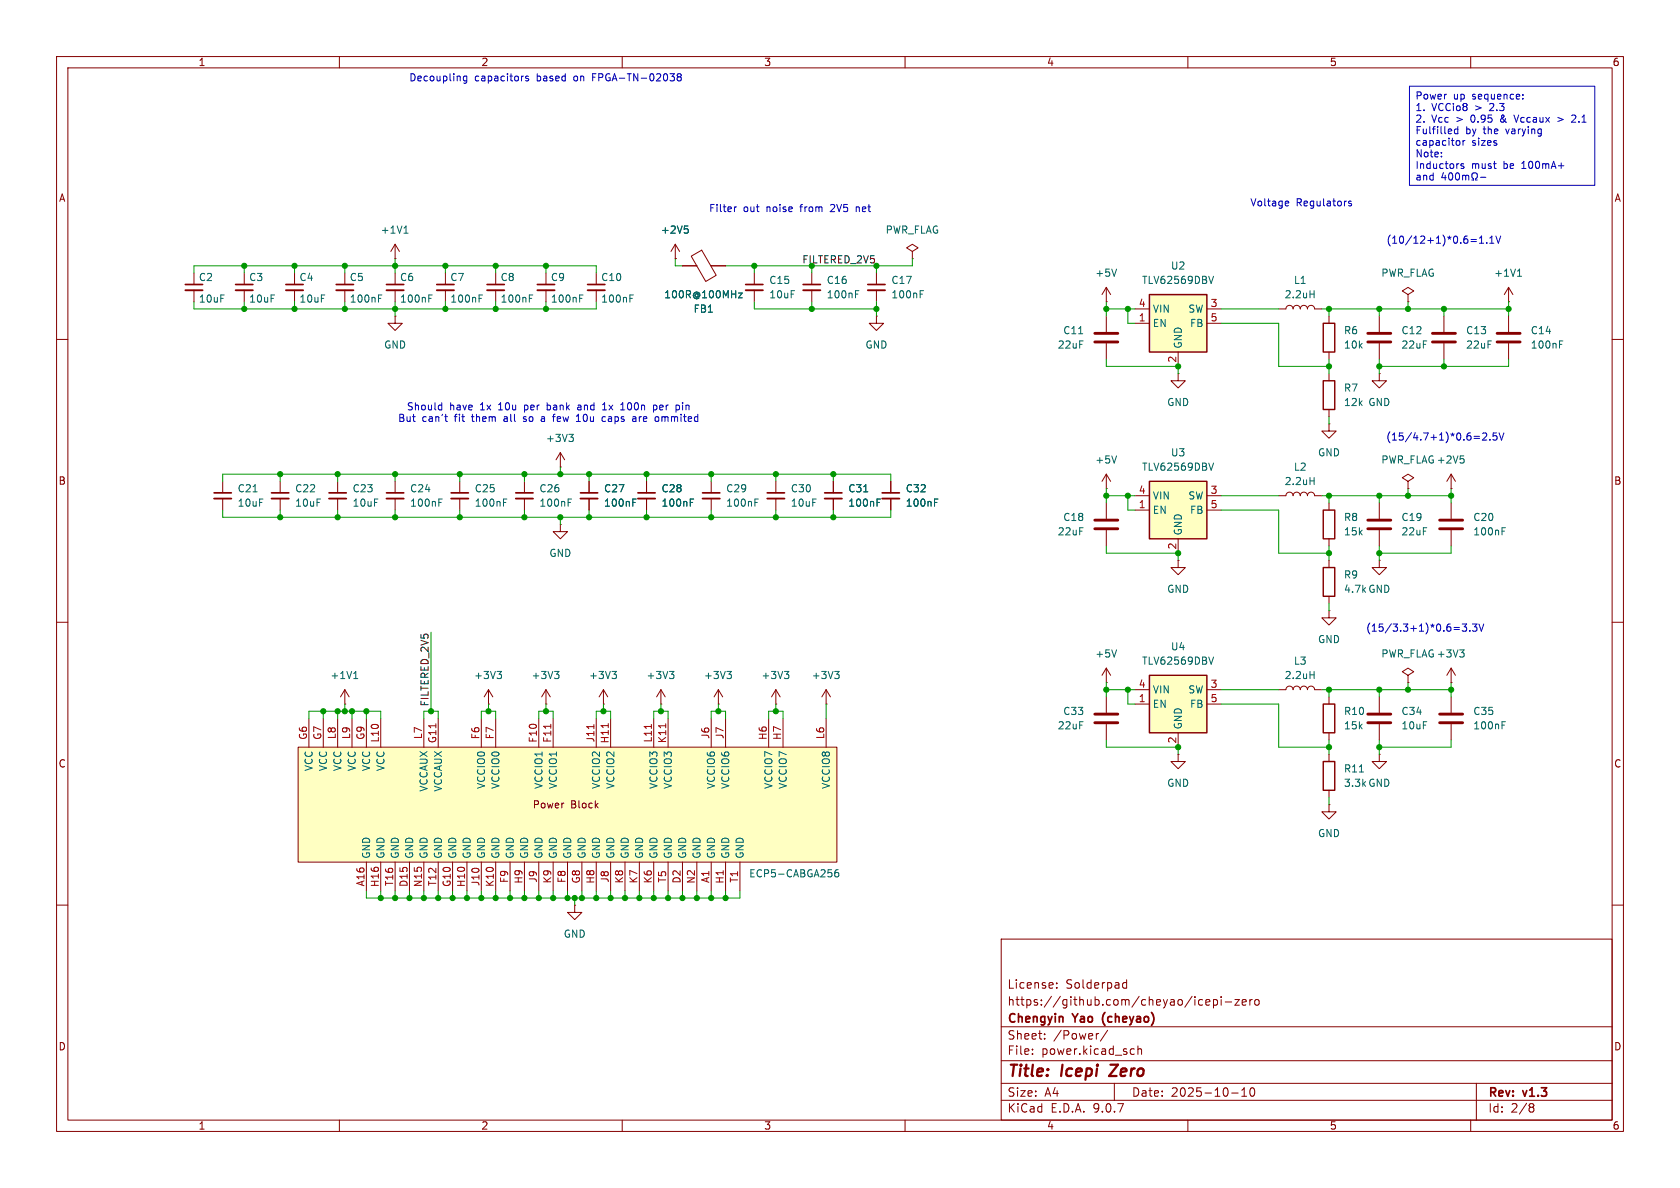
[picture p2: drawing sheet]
<svg xmlns="http://www.w3.org/2000/svg" width="297mm" height="210mm" viewBox="0 0 297 210" stroke-linecap="round" stroke-linejoin="round" font-family="sans-serif">
<defs><g id="words">
<g font-size="2.8" fill="#840000">
<text x="178" y="190.9">Title:</text>
<text x="187.7" y="190.9">Icepi</text>
<text x="197.1" y="190.9">Zero</text>
</g>
<g font-size="2.1" fill="#840000">
<text x="178" y="178">https://github.com/cheyao/icepi-zero</text>
<text x="178" y="175">License:</text>
<text x="188.4" y="175">Solderpad</text>
<text x="178" y="184">Sheet:</text>
<text x="178" y="181.2">Chengyin</text>
<text x="186.2" y="184">/Power/</text>
<text x="189.8" y="181.2">Yao</text>
<text x="195.6" y="181.2">(cheyao)</text>
<text x="178" y="186.7">File:</text>
<text x="184.1" y="186.7">power.kicad_sch</text>
<text x="178" y="196.9">KiCad</text>
<text x="178" y="194.1">Size:</text>
<text x="184.7" y="194.1">A4</text>
<text x="185.7" y="196.9">E.D.A.</text>
<text x="193.3" y="196.9">9.0.7</text>
<text x="200" y="194.1">Date:</text>
<text x="207" y="194.1">2025-10-10</text>
<text x="263" y="194.3">Rev:</text>
<text x="263" y="196.9">Id:</text>
<text x="267.1" y="196.9">2/8</text>
<text x="269.4" y="194.3">v1.3</text>
</g>
<g font-size="1.8" fill="#840000">
<text x="35" y="11.9">1</text>
<text x="85" y="11.9">2</text>
<text x="135" y="11.9">3</text>
<text x="185" y="11.9">4</text>
<text x="235" y="11.9">5</text>
<text x="285" y="11.9">6</text>
<text x="10.3" y="35.9">A</text>
<text x="285.3" y="35.9">A</text>
<text x="10.3" y="85.9">B</text>
<text x="285.3" y="85.9">B</text>
<text x="10.3" y="135.9">C</text>
<text x="285.3" y="135.9">C</text>
<text x="94.1" y="143.1">Power</text>
<text x="100.9" y="143.1">Block</text>
<text x="10.3" y="185.9">D</text>
<text x="285.3" y="185.9">D</text>
<text x="35" y="199.9">1</text>
<text x="85" y="199.9">2</text>
<text x="135" y="199.9">3</text>
<text x="185" y="199.9">4</text>
<text x="235" y="199.9">5</text>
<text x="285" y="199.9">6</text>
</g>
<g font-size="1.8" fill="#0000c2">
<text x="72.3" y="14.6">Decoupling</text>
<text x="83.9" y="14.6">capacitors</text>
<text x="95" y="14.6">based</text>
<text x="101.7" y="14.6">on</text>
<text x="105.2" y="14.6">FPGA-TN-02038</text>
<text x="250.1" y="17.9">Power</text>
<text x="256.9" y="17.9">up</text>
<text x="260.4" y="17.9">sequence:</text>
<text x="250.1" y="20">1.</text>
<text x="250.1" y="22">2.</text>
<text x="253.1" y="20">VCCio8</text>
<text x="253.1" y="22">Vcc</text>
<text x="257.5" y="22">&gt;</text>
<text x="260.3" y="22">0.95</text>
<text x="260.9" y="20">&gt;</text>
<text x="263.6" y="20">2.3</text>
<text x="265.7" y="22">&amp;</text>
<text x="268.4" y="22">Vccaux</text>
<text x="278.9" y="22">2.1</text>
<text x="250.1" y="24.1">Fulfilled</text>
<text x="250.1" y="26.1">capacitor</text>
<text x="250.1" y="28.1">Note:</text>
<text x="259.1" y="24.1">by</text>
<text x="260.2" y="26.1">sizes</text>
<text x="262.4" y="24.1">the</text>
<text x="266.5" y="24.1">varying</text>
<text x="250.1" y="30.2">Inductors</text>
<text x="250.1" y="32.2">and</text>
<text x="260.1" y="30.2">must</text>
<text x="265.9" y="30.2">be</text>
<text x="269.3" y="30.2">100mA+</text>
<text x="125.3" y="37.7">Filter</text>
<text x="131.4" y="37.7">out</text>
<text x="135.6" y="37.7">noise</text>
<text x="141.8" y="37.7">from</text>
<text x="147.3" y="37.7">2V5</text>
<text x="152" y="37.7">net</text>
<text x="221" y="36.7">Voltage</text>
<text x="229.1" y="36.7">Regulators</text>
<text x="245" y="43.3">(10/12+1)*0.6=1.1V</text>
<text x="70.3" y="74.8">But</text>
<text x="71.8" y="72.7">Should</text>
<text x="74.6" y="74.8">can't</text>
<text x="79.5" y="72.7">have</text>
<text x="80.5" y="74.8">fit</text>
<text x="83.7" y="74.8">them</text>
<text x="85" y="72.7">1x</text>
<text x="88.4" y="72.7">10u</text>
<text x="89.5" y="74.8">all</text>
<text x="93.1" y="72.7">per</text>
<text x="93.2" y="74.8">so</text>
<text x="96.5" y="74.8">a</text>
<text x="97.3" y="72.7">bank</text>
<text x="98.9" y="74.8">few</text>
<text x="103" y="72.7">and</text>
<text x="103.2" y="74.8">10u</text>
<text x="107.6" y="72.7">1x</text>
<text x="107.9" y="74.8">caps</text>
<text x="111" y="72.7">100n</text>
<text x="113.5" y="74.8">are</text>
<text x="117" y="72.7">per</text>
<text x="117.7" y="74.8">ommited</text>
<text x="121.2" y="72.7">pin</text>
<text x="245" y="78.1">(15/4.7+1)*0.6=2.5V</text>
<text x="241.4" y="111.9">(15/3.3+1)*0.6=3.3V</text>
</g>
<g font-size="1.8" fill="#006464">
<text x="67.2" y="41.5">+1V1</text>
<text x="116.7" y="41.5">+2V5</text>
<text x="156.5" y="41.5">PWR_FLAG</text>
<text x="206.9" y="47.9">U2</text>
<text x="35.1" y="49.9">C2</text>
<text x="35.1" y="53.7">10uF</text>
<text x="44" y="49.9">C3</text>
<text x="44" y="53.7">10uF</text>
<text x="52.8" y="49.9">C4</text>
<text x="52.8" y="53.7">10uF</text>
<text x="61.7" y="49.9">C5</text>
<text x="61.7" y="53.7">100nF</text>
<text x="70.6" y="49.9">C6</text>
<text x="70.6" y="53.7">100nF</text>
<text x="79.5" y="49.9">C7</text>
<text x="79.5" y="53.7">100nF</text>
<text x="88.4" y="49.9">C8</text>
<text x="88.4" y="53.7">100nF</text>
<text x="97.3" y="49.9">C9</text>
<text x="97.3" y="53.7">100nF</text>
<text x="106.2" y="53.7">100nF</text>
<text x="106.2" y="49.9">C10</text>
<text x="117.3" y="52.9">100R@100MHz</text>
<text x="135.9" y="50.4">C15</text>
<text x="135.9" y="52.9">10uF</text>
<text x="146.1" y="52.9">100nF</text>
<text x="146.1" y="50.4">C16</text>
<text x="157.5" y="52.9">100nF</text>
<text x="157.5" y="50.4">C17</text>
<text x="193.5" y="49.1">+5V</text>
<text x="201.8" y="50.4">TLV62569DBV</text>
<text x="227" y="52.9">2.2uH</text>
<text x="228.6" y="50.4">L1</text>
<text x="244.1" y="49.1">PWR_FLAG</text>
<text x="264.1" y="49.1">+1V1</text>
<text x="122.5" y="55.5">FB1</text>
<text x="187.9" y="59.3">C11</text>
<text x="203.7" y="55.5">VIN</text>
<text x="203.7" y="58">EN</text>
<text x="210" y="55.5">SW</text>
<text x="210.3" y="58">FB</text>
<text x="237.5" y="59.3">R6</text>
<text x="247.7" y="59.3">C12</text>
<text x="259.1" y="59.3">C13</text>
<text x="270.5" y="59.3">C14</text>
<text x="67.8" y="61.8">GND</text>
<text x="152.9" y="61.8">GND</text>
<text x="186.9" y="61.8">22uF</text>
<text x="209.1" y="61.7" transform="rotate(-90 209.1 61.7)">GND</text>
<text x="237.5" y="61.8">10k</text>
<text x="247.7" y="61.8">22uF</text>
<text x="259.1" y="61.8">22uF</text>
<text x="270.5" y="61.8">100nF</text>
<text x="206.2" y="72">GND</text>
<text x="237.5" y="69.4">R7</text>
<text x="237.5" y="72">12k</text>
<text x="241.8" y="72">GND</text>
<text x="96.4" y="78.3">+3V3</text>
<text x="193.5" y="82.1">+5V</text>
<text x="201.8" y="83.4">TLV62569DBV</text>
<text x="206.9" y="80.9">U3</text>
<text x="228.6" y="83.4">L2</text>
<text x="232.9" y="80.9">GND</text>
<text x="244.1" y="82.1">PWR_FLAG+2V5</text>
<text x="41.9" y="87.2">C21</text>
<text x="41.9" y="89.8">10uF</text>
<text x="52.1" y="87.2">C22</text>
<text x="52.1" y="89.8">10uF</text>
<text x="62.2" y="87.2">C23</text>
<text x="62.2" y="89.8">10uF</text>
<text x="72.4" y="89.8">100nF</text>
<text x="72.4" y="87.2">C24</text>
<text x="83.8" y="89.8">100nF</text>
<text x="83.8" y="87.2">C25</text>
<text x="95.3" y="89.8">100nF</text>
<text x="95.3" y="87.2">C26</text>
<text x="106.7" y="89.8">100nF</text>
<text x="106.7" y="87.2">C27</text>
<text x="116.8" y="89.8">100nF</text>
<text x="116.8" y="87.2">C28</text>
<text x="128.3" y="89.8">100nF</text>
<text x="128.3" y="87.2">C29</text>
<text x="139.7" y="87.2">C30</text>
<text x="139.7" y="89.8">10uF</text>
<text x="149.9" y="89.8">100nF</text>
<text x="149.9" y="87.2">C31</text>
<text x="160" y="89.8">100nF</text>
<text x="160" y="87.2">C32</text>
<text x="203.7" y="88.5">VIN</text>
<text x="210" y="88.5">SW</text>
<text x="227" y="86">2.2uH</text>
<text x="186.9" y="94.8">22uF</text>
<text x="187.9" y="92.3">C18</text>
<text x="203.7" y="91">EN</text>
<text x="209.1" y="94.7" transform="rotate(-90 209.1 94.7)">GND</text>
<text x="210.3" y="91">FB</text>
<text x="237.5" y="92.3">R8</text>
<text x="237.5" y="94.8">15k</text>
<text x="247.7" y="92.3">C19</text>
<text x="247.7" y="94.8">22uF</text>
<text x="260.4" y="94.8">100nF</text>
<text x="260.4" y="92.3">C20</text>
<text x="97" y="98.7">GND</text>
<text x="206.2" y="105">GND</text>
<text x="237.5" y="102.5">R9</text>
<text x="237.5" y="105">4.7k GND</text>
<text x="232.9" y="113.9">GND</text>
<text x="193.5" y="116.4">+5V</text>
<text x="201.8" y="117.7">TLV62569DBV</text>
<text x="206.9" y="115.2">U4</text>
<text x="228.6" y="117.7">L3</text>
<text x="244.1" y="116.4">PWR_FLAG+3V3</text>
<text x="58.3" y="120.2">+1V1</text>
<text x="83.7" y="120.2">+3V3</text>
<text x="93.9" y="120.2">+3V3</text>
<text x="104" y="120.2">+3V3</text>
<text x="114.2" y="120.2">+3V3</text>
<text x="124.4" y="120.2">+3V3</text>
<text x="134.5" y="120.2">+3V3</text>
<text x="143.4" y="120.2">+3V3</text>
<text x="203.7" y="122.8">VIN</text>
<text x="203.7" y="125.3">EN</text>
<text x="210" y="122.8">SW</text>
<text x="210.3" y="125.3">FB</text>
<text x="227" y="120.2">2.2uH</text>
<text x="186.9" y="129.1">22uF</text>
<text x="187.9" y="126.6">C33</text>
<text x="209.1" y="129" transform="rotate(-90 209.1 129)">GND</text>
<text x="237.5" y="129.1">15k</text>
<text x="237.5" y="126.6">R10</text>
<text x="247.7" y="126.6">C34</text>
<text x="247.7" y="129.1">10uF</text>
<text x="260.4" y="129.1">100nF</text>
<text x="260.4" y="126.6">C35</text>
<text x="55.5" y="136.4" transform="rotate(-90 55.5 136.4)">VCC</text>
<text x="58" y="136.4" transform="rotate(-90 58 136.4)">VCC</text>
<text x="60.6" y="136.4" transform="rotate(-90 60.6 136.4)">VCC</text>
<text x="63.1" y="136.4" transform="rotate(-90 63.1 136.4)">VCC</text>
<text x="65.6" y="136.4" transform="rotate(-90 65.6 136.4)">VCC</text>
<text x="68.2" y="136.4" transform="rotate(-90 68.2 136.4)">VCC</text>
<text x="237.5" y="136.8">R11</text>
<text x="75.8" y="140" transform="rotate(-90 75.8 140)">VCCAUX</text>
<text x="78.3" y="140" transform="rotate(-90 78.3 140)">VCCAUX</text>
<text x="86" y="139.6" transform="rotate(-90 86 139.6)">VCCIO0</text>
<text x="88.5" y="139.6" transform="rotate(-90 88.5 139.6)">VCCIO0</text>
<text x="96.1" y="139.6" transform="rotate(-90 96.1 139.6)">VCCIO1</text>
<text x="98.7" y="139.6" transform="rotate(-90 98.7 139.6)">VCCIO1</text>
<text x="106.3" y="139.6" transform="rotate(-90 106.3 139.6)">VCCIO2</text>
<text x="108.8" y="139.6" transform="rotate(-90 108.8 139.6)">VCCIO2</text>
<text x="116.4" y="139.6" transform="rotate(-90 116.4 139.6)">VCCIO3</text>
<text x="119" y="139.6" transform="rotate(-90 119 139.6)">VCCIO3</text>
<text x="126.6" y="139.6" transform="rotate(-90 126.6 139.6)">VCCIO6</text>
<text x="129.1" y="139.6" transform="rotate(-90 129.1 139.6)">VCCIO6</text>
<text x="136.8" y="139.6" transform="rotate(-90 136.8 139.6)">VCCIO7</text>
<text x="139.3" y="139.6" transform="rotate(-90 139.3 139.6)">VCCIO7</text>
<text x="146.9" y="139.6" transform="rotate(-90 146.9 139.6)">VCCIO8</text>
<text x="206.2" y="139.3">GND</text>
<text x="237.5" y="139.3">3.3k GND</text>
<text x="232.9" y="148.2">GND</text>
<text x="65.6" y="151.9" transform="rotate(-90 65.6 151.9)">GND</text>
<text x="68.2" y="151.9" transform="rotate(-90 68.2 151.9)">GND</text>
<text x="70.7" y="151.9" transform="rotate(-90 70.7 151.9)">GND</text>
<text x="73.3" y="151.9" transform="rotate(-90 73.3 151.9)">GND</text>
<text x="75.8" y="151.9" transform="rotate(-90 75.8 151.9)">GND</text>
<text x="78.3" y="151.9" transform="rotate(-90 78.3 151.9)">GND</text>
<text x="80.9" y="151.9" transform="rotate(-90 80.9 151.9)">GND</text>
<text x="83.4" y="151.9" transform="rotate(-90 83.4 151.9)">GND</text>
<text x="86" y="151.9" transform="rotate(-90 86 151.9)">GND</text>
<text x="88.5" y="151.9" transform="rotate(-90 88.5 151.9)">GND</text>
<text x="91" y="151.9" transform="rotate(-90 91 151.9)">GND</text>
<text x="93.6" y="151.9" transform="rotate(-90 93.6 151.9)">GND</text>
<text x="96.1" y="151.9" transform="rotate(-90 96.1 151.9)">GND</text>
<text x="98.7" y="151.9" transform="rotate(-90 98.7 151.9)">GND</text>
<text x="101.2" y="151.9" transform="rotate(-90 101.2 151.9)">GND</text>
<text x="103.7" y="151.9" transform="rotate(-90 103.7 151.9)">GND</text>
<text x="106.3" y="151.9" transform="rotate(-90 106.3 151.9)">GND</text>
<text x="108.8" y="151.9" transform="rotate(-90 108.8 151.9)">GND</text>
<text x="111.4" y="151.9" transform="rotate(-90 111.4 151.9)">GND</text>
<text x="113.9" y="151.9" transform="rotate(-90 113.9 151.9)">GND</text>
<text x="116.4" y="151.9" transform="rotate(-90 116.4 151.9)">GND</text>
<text x="119" y="151.9" transform="rotate(-90 119 151.9)">GND</text>
<text x="121.5" y="151.9" transform="rotate(-90 121.5 151.9)">GND</text>
<text x="124.1" y="151.9" transform="rotate(-90 124.1 151.9)">GND</text>
<text x="126.6" y="151.9" transform="rotate(-90 126.6 151.9)">GND</text>
<text x="129.1" y="151.9" transform="rotate(-90 129.1 151.9)">GND</text>
<text x="131.7" y="151.9" transform="rotate(-90 131.7 151.9)">GND</text>
<text x="132.3" y="155.3">ECP5-CABGA256</text>
<text x="99.6" y="166">GND</text>
</g>
<text font-size="1.8" fill="#009600" x="141.7" y="46.6">FILTERED_2V5</text>
<g font-size="1.8" fill="#a90000">
<text x="201.2" y="54.4">4</text>
<text x="201.2" y="56.9">1</text>
<text x="213.9" y="54.4">3</text>
<text x="213.9" y="56.9">5</text>
<text x="208" y="64.2" transform="rotate(-90 208 64.2)">2</text>
<text x="201.2" y="87.4">4</text>
<text x="201.2" y="89.9">1</text>
<text x="213.9" y="87.4">3</text>
<text x="213.9" y="89.9">5</text>
<text x="208" y="97.2" transform="rotate(-90 208 97.2)">2</text>
<text x="201.2" y="121.7">4</text>
<text x="201.2" y="124.2">1</text>
<text x="213.9" y="121.7">3</text>
<text x="213.9" y="124.2">5</text>
<text x="54.4" y="130.9" transform="rotate(-90 54.4 130.9)">G6</text>
<text x="56.9" y="130.9" transform="rotate(-90 56.9 130.9)">G7</text>
<text x="59.4" y="130.8" transform="rotate(-90 59.4 130.8)">L8</text>
<text x="62" y="130.8" transform="rotate(-90 62 130.8)">L9</text>
<text x="64.5" y="130.9" transform="rotate(-90 64.5 130.9)">G9</text>
<text x="67.1" y="131.4" transform="rotate(-90 67.1 131.4)">L10</text>
<text x="74.7" y="130.8" transform="rotate(-90 74.7 130.8)">L7</text>
<text x="77.2" y="131.5" transform="rotate(-90 77.2 131.5)">G11</text>
<text x="84.8" y="130.8" transform="rotate(-90 84.8 130.8)">F6</text>
<text x="87.4" y="130.8" transform="rotate(-90 87.4 130.8)">F7</text>
<text x="95" y="131.4" transform="rotate(-90 95 131.4)">F10</text>
<text x="97.5" y="131.4" transform="rotate(-90 97.5 131.4)">F11</text>
<text x="105.2" y="131.3" transform="rotate(-90 105.2 131.3)">J11</text>
<text x="107.7" y="131.5" transform="rotate(-90 107.7 131.5)">H11</text>
<text x="115.3" y="131.4" transform="rotate(-90 115.3 131.4)">L11</text>
<text x="117.9" y="131.5" transform="rotate(-90 117.9 131.5)">K11</text>
<text x="125.5" y="130.7" transform="rotate(-90 125.5 130.7)">J6</text>
<text x="128" y="130.7" transform="rotate(-90 128 130.7)">J7</text>
<text x="135.6" y="130.9" transform="rotate(-90 135.6 130.9)">H6</text>
<text x="138.2" y="130.9" transform="rotate(-90 138.2 130.9)">H7</text>
<text x="145.8" y="130.8" transform="rotate(-90 145.8 130.8)">L6</text>
<text x="208" y="131.5" transform="rotate(-90 208 131.5)">2</text>
<text x="64.5" y="156.8" transform="rotate(-90 64.5 156.8)">A16</text>
<text x="67.1" y="156.9" transform="rotate(-90 67.1 156.9)">H16</text>
<text x="69.6" y="156.7" transform="rotate(-90 69.6 156.7)">T16</text>
<text x="72.1" y="156.9" transform="rotate(-90 72.1 156.9)">D15</text>
<text x="74.7" y="156.9" transform="rotate(-90 74.7 156.9)">N15</text>
<text x="77.2" y="156.7" transform="rotate(-90 77.2 156.7)">T12</text>
<text x="79.8" y="156.9" transform="rotate(-90 79.8 156.9)">G10</text>
<text x="82.3" y="156.9" transform="rotate(-90 82.3 156.9)">H10</text>
<text x="84.8" y="156.7" transform="rotate(-90 84.8 156.7)">J10</text>
<text x="87.4" y="156.9" transform="rotate(-90 87.4 156.9)">K10</text>
<text x="89.9" y="156.2" transform="rotate(-90 89.9 156.2)">F9</text>
<text x="92.5" y="156.3" transform="rotate(-90 92.5 156.3)">H9</text>
<text x="95" y="156.1" transform="rotate(-90 95 156.1)">J9</text>
<text x="97.5" y="156.3" transform="rotate(-90 97.5 156.3)">K9</text>
<text x="100.1" y="156.2" transform="rotate(-90 100.1 156.2)">F8</text>
<text x="102.6" y="156.3" transform="rotate(-90 102.6 156.3)">G8</text>
<text x="105.2" y="156.3" transform="rotate(-90 105.2 156.3)">H8</text>
<text x="107.7" y="156.1" transform="rotate(-90 107.7 156.1)">J8</text>
<text x="110.2" y="156.3" transform="rotate(-90 110.2 156.3)">K8</text>
<text x="112.8" y="156.3" transform="rotate(-90 112.8 156.3)">K7</text>
<text x="115.3" y="156.3" transform="rotate(-90 115.3 156.3)">K6</text>
<text x="117.9" y="156.1" transform="rotate(-90 117.9 156.1)">T5</text>
<text x="120.4" y="156.3" transform="rotate(-90 120.4 156.3)">D2</text>
<text x="122.9" y="156.3" transform="rotate(-90 122.9 156.3)">N2</text>
<text x="125.5" y="156.2" transform="rotate(-90 125.5 156.2)">A1</text>
<text x="128" y="156.3" transform="rotate(-90 128 156.3)">H1</text>
<text x="130.6" y="156.1" transform="rotate(-90 130.6 156.1)">T1</text>
</g>
<text font-size="1.8" fill="#0f0f0f" x="75.9" y="125" transform="rotate(-90 75.9 125)">FILTERED_2V5</text>
</g></defs>
<g fill="none" stroke="#840000" stroke-width=".18">
<path d="M10 10h277v190h-277zM12 12h273v186h-273zM60 10v2M110 10v2M160 10v2M210 10v2M260 10v2M69.8 55.9v1.3h1.3l-1.3 1.2-1.2-1.2h1.2M69.8 55.9h.1M69.8 45.7h.1M69.8 43.2v2.5M69.8 48.3v2"/>
<path d="M69.8 51.3v2M69.8 43.2l-.7 1.3M69.8 43.2l.8 1.3M78.7 48.3v2M78.7 51.3v2M87.6 48.3v2M87.6 51.3v2M96.5 48.3v2M96.5 51.3v2M105.4 48.3v2M105.4 51.3v2M119.4 45.7h.1"/>
<path d="M119.4 43.2l-.8 1.3M119.4 43.2l.7 1.3M119.4 43.2v2.5M120.6 47h2.6M122.2 45.3l1.9-1.1 2.5 4.5-1.8 1.1zM125.7 47h2.6M133.3 48.3v2M133.3 51.3v2M143.5 48.3v2M143.5 51.3v2M154.9 55.9v1.3h1.3l-1.3 1.2-1.2-1.2h1.2M154.9 55.9h.1"/>
<path d="M154.9 48.3v2M154.9 51.3v2M161.3 44.5l1-.7-1-.6-1 .6 1 .7v1.2M161.3 45.7h.1M195.6 53.3h.1M195.6 50.8v2.5M195.6 55.9v2.8M195.6 50.8l-.8 1.3M195.6 50.8l.7 1.3M10 60h2M195.6 60.7v2.8M208.3 66v1.3h1.2l-1.2 1.3-1.3-1.3h1.3"/>
<path d="M208.3 66h.1M285 60h2M99.1 82.6h.1M99.1 80l-.8 1.3M99.1 80l.7 1.3M99.1 80v2.6M104.1 85.1v2M104.1 88.1v2.1M125.7 85.1v2M125.7 88.1v2.1M137.2 85.1v2M137.2 88.1v2.1"/>
<path d="M157.5 85.1v2M157.5 88.1v2.1M234.9 99.1v1.2M243.8 99.1v1.2h1.3l-1.3 1.3-1.2-1.3h1.2M243.8 99.1h.1M243.8 88.9v2.8M243.8 93.7v2.8M256.5 88.9v2.8M256.5 93.7v2.8M10 110h2M234.9 108v1.2h1.3l-1.3 1.3-1.2-1.3h1.2M234.9 108h.1"/>
<path d="M234.9 105.4v1.3M248.9 119.4l1-.7-1-.6-1 .6 1 .7v1.3M256.5 118.1l-.7 1.3M256.5 118.1l.8 1.3M256.5 118.1v2.6M285 110h2M127 124.5h.1M127 121.9l-.8 1.3M127 121.9l.8 1.3M127 121.9v2.6M137.2 124.5h.1M137.2 121.9v2.6"/>
<path d="M137.2 121.9l-.8 1.3M137.2 121.9l.7 1.3M243.8 133.4v1.2h1.3l-1.3 1.3-1.2-1.3h1.2M243.8 133.4h.1M243.8 123.2v2.8M243.8 128v2.8M248.9 120.7h.1M256.5 120.7h.1M256.5 123.2v2.8M256.5 128v2.8M234.9 142.2v1.3h1.3l-1.3 1.3-1.2-1.3h1.2M234.9 142.2h.1"/>
<path d="M10 160h2M101.6 160v1.3h1.3l-1.3 1.3-1.3-1.3h1.3M101.6 160h.1M177 166h108v32h-108zM186.8 174.6v.1M186.8 173.8v.1M198.5 174.4l.2 .3 .5-.1M199.2 173.2v1.5M199.2 173.8l-.5-.1-.2 .3M212 177.6h.6M212 176.8h.6M213.2 177.2l.7-.1-.1-.3-.4-.1-.2 .2v.7h.6"/>
<path d="M214.5 176.8l.5-.1 .2 .3v.4l-.1 .2h-.6M214.5 176.7v1.5M215.9 176.2v.1M215.9 176.7v1M216.6 177.1h1.1M218.3 176.7h.8l-.8 1h.8M219.6 177.2l.7-.1-.1-.3-.4-.1-.2 .2 .1 .7h.5M221 176.7v1M221.4 176.7l-.3 .1-.1 .2M222 176.8l.3-.1 .3 .3v.4l-.3 .3-.3-.1-.2-.2v-.4zM285 160h2M60 198v2"/>
<path d="M110 198v2M160 198v2M177 194.5h108M177 191.5h108M177 187.5h108M177 181.5h108M182.5 186.3v.1M182.5 185.5v.1M184.7 183.6v.1M184.7 182.8v.1M194.2 182.7l-.2 .1M195.8 182.1l-1.3 2"/>
<path d="M197 191.5v3M200.1 185.4l.4 .1M200.5 186.3l-.4 .1M201.2 185.5l.2-.1 .3 .1 .1 .9M201.2 184.9v1.5M210 198v2M217.7 193.2h1.2M219.5 193.8h.9M219.5 192.7l.5-.4v1.5M221.1 192.4l.2-.1a.81 .81 0 0 1 .6 .6 .81 .81 0 0 1-.3 .8l-.1 .1a.81 .81 0 0 1-.4-1.4zM260 198v2M261 191.5v6.5"/>
<path d="M270.6 195.1l.4 .1 .2 .2-.3 .3M270.6 195.7h.3M270.9 195.7l.2 .2 .1 .4-.2 .2-.4 .1"/>
</g>
<path d="M197.6 188.2l-1.5 2h1.3" fill="none" stroke="#840000" stroke-width=".4"/>
<path d="M68.3 50.3h3.1M77.2 50.3h3.1M86.1 50.3h3.1M95 50.3h3M103.9 50.3h3M131.8 50.3h3.1M142 50.3h3M153.4 50.3h3.1M102.6 87.1h3.1M124.2 87.1h3.1M135.6 87.1h3.1M156 87.1h3" fill="none" stroke="#840000" stroke-width=".3"/>
<path d="M68.3 51.3h3.1M77.2 51.3h3.1M86.1 51.3h3.1M95 51.3h3M103.9 51.3h3M131.8 51.3h3.1M142 51.3h3M153.4 51.3h3.1M102.6 88.1h3.1M124.2 88.1h3.1M135.6 88.1h3.1M156 88.1h3" fill="none" stroke="#840000" stroke-width=".33"/>
<g fill="none" stroke="#006464" stroke-width=".18">
<path d="M121 39.9h.6M71.4 41.2h.7M71.5 40.3l.3-.4v1.3M75.8 52.7h.4M75.8 52.1h.6M84.7 52.7h.4M84.7 52.1h.6M93.6 52.7h.4M93.6 52.1h.6M102.5 52.7h.4M102.5 52.1h.6M111.4 52.7h.4"/>
<path d="M111.4 52.1h.6M121.4 40.4l.3 .3v.3l-.3 .2M130.5 51.8h.7l-.7 .8h.7M151.2 52h.5M151.2 51.4h.6M162.7 52h.4M162.7 51.4h.6M190.7 59h.7M197.4 47.6l-.4 1.2M100.6 76.8h.8l-.5 .5M101.1 77.3l.3 .2v.3l-.3 .2M111.9 88.8h.4"/>
<path d="M111.9 88.2h.6M133.5 88.8h.4M133.5 88.2h.6M165.2 88.8h.4M165.2 88.2h.6M265.5 93.9h.5M265.5 93.3h.6M128.5 118.7h.8l-.4 .5M129.1 119.2l.2 .2v.3l-.2 .3M138.7 118.7h.8l-.5 .5M139.2 119.2l.3 .2v.3l-.3 .3M258.1 114.9h.7l-.4 .5"/>
<path d="M258.6 115.4l.2 .2v.3l-.2 .2M265.5 128.2h.5M265.5 127.6h.6"/>
</g>
<path d="M193.5 58.9h4.1M193.5 60.5h4.1M241.8 91.9h4.1M241.8 93.5h4.1M254.5 91.9h4.1M254.5 93.5h4.1M241.8 126.2h4.1M241.8 127.8h4.1M254.5 126.2h4.1M254.5 127.8h4.1" fill="none" stroke="#840000" stroke-width=".51"/>
<path d="M233.9 100.3h2.1v5.1h-2.1z" fill="none" stroke="#840000" stroke-width=".25"/>
<path d="M52.7 132.1h95.3v20.3h-95.3z" fill="#ffffc2"/>
<g fill="none" stroke="#840000" stroke-width=".18">
<path d="M226.1 54.6h1.2a.64 .64 0 0 1 .7-.6 .64 .64 0 0 1 .6 .6 .64 .64 0 0 1 .6-.6 .64 .64 0 0 1 .7 .6 .64 .64 0 0 1 .6-.6 .64 .64 0 0 1 .6 .6 .64 .64 0 0 1 .7-.6 .64 .64 0 0 1 .6 .6h1.3M255.3 55.9v2.8M234.9 74.9v1.3h1.3l-1.3 1.3-1.2-1.3h1.2M234.9 74.9h.1M234.9 66v1.3M234.9 72.4v1.3M243.8 66v1.3h1.3l-1.3 1.3-1.2-1.3h1.2M243.8 66h.1M255.3 60.7v2.8M92.7 85.1v2M92.7 88.1v2.1M99.1 92.7v1.3h1.2l-1.2 1.3-1.3-1.3h1.3"/>
<path d="M99.1 92.7h.1M114.3 85.1v2M114.3 88.1v2.1M52.7 132.1h95.3v20.3h-95.3zM54.6 127v5.1M57.1 127v5.1M59.7 127v5.1M61 124.5h.1M61 121.9l-.8 1.3M61 121.9l.7 1.3M61 121.9v2.6M62.2 127v5.1"/>
<path d="M64.8 127v5.1M67.3 127v5.1M74.9 127v5.1M77.5 127v5.1M85.1 127v5.1M87.6 127v5.1M95.2 127v5.1M96.5 124.5h.1M96.5 121.9l-.7 1.3M96.5 121.9l.8 1.3M96.5 121.9v2.6M97.8 127v5.1"/>
<path d="M105.4 127v5.1M106.7 124.5h.1M106.7 121.9l-.8 1.3M106.7 121.9l.7 1.3M106.7 121.9v2.6M107.9 127v5.1M115.6 127v5.1M116.8 124.5h.1M116.8 121.9l-.7 1.3M116.8 121.9l.8 1.3M116.8 121.9v2.6M118.1 127v5.1"/>
<path d="M125.7 127v5.1M128.3 127v5.1M135.9 127v5.1M138.4 127v5.1M146 127v5.1M64.8 152.4v5.1M67.3 152.4v5.1M69.8 152.4v5.1M72.4 152.4v5.1M74.9 152.4v5.1M77.5 152.4v5.1M80 152.4v5.1"/>
<path d="M82.5 152.4v5.1M85.1 152.4v5.1M87.6 152.4v5.1M90.2 152.4v5.1M92.7 152.4v5.1M95.2 152.4v5.1M97.8 152.4v5.1M100.3 152.4v5.1M102.9 152.4v5.1M105.4 152.4v5.1M107.9 152.4v5.1M110.5 152.4v5.1"/>
<path d="M113 152.4v5.1M115.6 152.4v5.1M118.1 152.4v5.1M120.6 152.4v5.1M123.2 152.4v5.1M125.7 152.4v5.1M128.3 152.4v5.1M130.8 152.4v5.1"/>
</g>
<path d="M97.4 128v.8M105 128.1v.7M107.5 127.9v.7M115.2 128.1v.7M117.7 127.9v.8" fill="none" stroke="#a90000" stroke-width=".18"/>
<g fill="none" stroke="#006464" stroke-width=".18">
<path d="M231.6 52h.7M232.3 51.4v1.2M100.4 88.8h.5M100.4 88.2h.6M122 88.8h.5M122 88.2h.6M62.5 120h.8M62.7 119l.2-.3v1.3M98 118.7h.8l-.4 .5M98.6 119.2l.2 .2v.3l-.2 .3M108.2 118.7h.8l-.4 .5M108.7 119.2l.3 .2v.3l-.3 .3"/>
<path d="M118.4 118.7h.7l-.4 .5M118.9 119.2l.2 .2v.3l-.2 .3M148.2 153.7l-.4 .1a.86 .86 0 0 0 0 1.2l.4-.1 .1-.4-.3-.3h-.2l-.2 .3"/>
</g>
<path d="M91.2 87.1h3M112.8 87.1h3" fill="none" stroke="#840000" stroke-width=".3"/>
<path d="M91.2 88.1h3M112.8 88.1h3" fill="none" stroke="#840000" stroke-width=".33"/>
<path d="M233.9 67.3h2.1v5.1h-2.1z" fill="none" stroke="#840000" stroke-width=".25"/>
<path d="M253.2 58.9h4.1M253.2 60.5h4.1" fill="none" stroke="#840000" stroke-width=".51"/>
<path d="M203.2 52.1h10.2v10.1h-10.2z" fill="#ffffc2"/>
<path d="M203.2 52.1h10.2v10.1h-10.2zM233.9 57.2h2.1v5h-2.1z" fill="none" stroke="#840000" stroke-width=".25"/>
<g fill="none" stroke="#840000" stroke-width=".18">
<path d="M200.7 54.6h2.5M200.7 57.2h2.5M213.4 54.6h2.5M213.4 57.2h2.5M234.9 55.9v1.3M243.8 55.9v2.8M248.9 52.1l1-.7-1-.6-1 .6 1 .7v1.2M248.9 53.3h.1M208.3 62.2v2.6M234.9 62.2v1.3M243.8 60.7v2.8M195.6 88.9v2.8"/>
<path d="M195.6 93.7v2.8M195.6 118.1v2.6M195.6 118.1l-.8 1.3M195.6 118.1l.7 1.3M195.6 120.7h.1"/>
</g>
<path d="M214.5 48.8l-.4 1.3M197.4 114.9l-.4 1.2" fill="none" stroke="#006464" stroke-width=".18"/>
<path d="M241.8 58.9h4.1M241.8 60.5h4.1M193.5 91.9h4.1M193.5 93.5h4.1" fill="none" stroke="#840000" stroke-width=".51"/>
<path d="M203.2 119.4h10.2v10.1h-10.2z" fill="#ffffc2"/>
<path d="M203.2 119.4h10.2v10.1h-10.2z" fill="none" stroke="#840000" stroke-width=".25"/>
<path d="M208.3 99.1v1.2h1.2l-1.2 1.3-1.3-1.3h1.3M208.3 99.1h.1M195.6 123.2v2.8M195.6 128v2.8M200.7 121.9h2.5M200.7 124.5h2.5M208.3 129.5v2.6M213.4 121.9h2.5M213.4 124.5h2.5" fill="none" stroke="#840000" stroke-width=".18"/>
<path d="M214.5 116.1l-.4 1.3" fill="none" stroke="#006464" stroke-width=".18"/>
<path d="M193.5 126.2h4.1M193.5 127.8h4.1" fill="none" stroke="#840000" stroke-width=".51"/>
<path d="M203.2 85.1h10.2v10.2h-10.2z" fill="#ffffc2"/>
<path d="M203.2 85.1h10.2v10.2h-10.2zM233.9 90.2h2.1v5.1h-2.1zM233.9 134.6h2.1v5.1h-2.1zM233.9 124.5h2.1v5h-2.1z" fill="none" stroke="#840000" stroke-width=".25"/>
<g fill="none" stroke="#840000" stroke-width=".18">
<path d="M34.3 48.3v2M34.3 51.3v2M43.2 48.3v2M43.2 51.3v2M52.1 48.3v2M52.1 51.3v2M61 48.3v2M61 51.3v2M119.4 45.7h.1M120.6 47h2.6M125.7 47h2.6M266.7 53.3h.1"/>
<path d="M266.7 50.8v2.5M266.7 55.9v2.8M266.7 50.8l-.8 1.3M266.7 50.8l.8 1.3M266.7 60.7v2.8M39.4 85.1v2M39.4 88.1v2.1M49.5 85.1v2M49.5 88.1v2.1M59.7 85.1v2M59.7 88.1v2.1M69.8 85.1v2"/>
<path d="M69.8 88.1v2.1M81.3 85.1v2M81.3 88.1v2.1M104.1 85.1v2M104.1 88.1v2.1M114.3 85.1v2M114.3 88.1v2.1M147.3 85.1v2M147.3 88.1v2.1M157.5 85.1v2M157.5 88.1v2.1M195.6 86.4h.1"/>
<path d="M195.6 83.8l-.8 1.3M195.6 83.8l.7 1.3M195.6 83.8v2.6M200.7 87.6h2.5M200.7 90.2h2.5M208.3 95.3v2.5M213.4 87.6h2.5M213.4 90.2h2.5M226.1 87.6h1.2a.64 .64 0 0 1 .7-.6 .64 .64 0 0 1 .6 .6 .64 .64 0 0 1 .6-.6 .64 .64 0 0 1 .7 .6 .64 .64 0 0 1 .6-.6 .64 .64 0 0 1 .6 .6 .64 .64 0 0 1 .7-.6 .64 .64 0 0 1 .6 .6h1.3M234.9 88.9v1.3M234.9 95.3v1.2M248.9 85.1l1-.6-1-.7-1 .7 1 .6v1.3"/>
<path d="M248.9 86.4h.1M256.5 86.4h.1M256.5 83.8l-.7 1.3M256.5 83.8l.8 1.3M256.5 83.8v2.6M86.4 124.5h.1M86.4 121.9l-.8 1.3M86.4 121.9l.7 1.3M86.4 121.9v2.6M146 124.5h.1M146 121.9l-.7 1.3M146 121.9l.8 1.3"/>
<path d="M146 121.9v2.6M208.3 133.4v1.2h1.2l-1.2 1.3-1.3-1.3h1.3M208.3 133.4h.1M226.1 121.9h1.2a.64 .64 0 0 1 .7-.6 .64 .64 0 0 1 .6 .6 .64 .64 0 0 1 .6-.6 .64 .64 0 0 1 .7 .6 .64 .64 0 0 1 .6-.6 .64 .64 0 0 1 .6 .6 .64 .64 0 0 1 .7-.6 .64 .64 0 0 1 .6 .6h1.3M234.9 123.2v1.3M234.9 129.5v1.3M234.9 133.4v1.2M234.9 139.7v1.3"/>
</g>
<g fill="none" stroke="#006464" stroke-width=".18">
<path d="M121 39.9h.6M66.9 52.7h.4M66.9 52.1h.6M121.4 40.4l.3 .3v.3l-.3 .2M130.5 51.8h.7l-.7 .8h.7M268.3 48.8h.7M268.4 47.9l.2-.3v1.2M275.7 60.9h.4M275.7 60.3h.6M44.7 86.9h.8M77.6 88.8h.4M77.6 88.2h.6"/>
<path d="M89 88.8h.4M89 88.2h.6M111.9 88.8h.4M111.9 88.2h.6M122 88.8h.5M122 88.2h.6M152.7 86.9h.7M155.1 88.8h.4M155.1 88.2h.6M165.2 88.8h.4M165.2 88.2h.6M197.4 80.6l-.4 1.3"/>
<path d="M214.5 81.9l-.4 1.2M231.6 85h.7M232.3 84.4v1.3M258.2 80.6h.6M258.6 81.1l.2 .2v.3l-.2 .3M87.9 118.7h.8l-.5 .5M88.4 119.2l.3 .2v.3l-.3 .3M147.6 118.7h.7l-.4 .5M148.1 119.2l.2 .2v.3l-.2 .3M231.6 119.3h.7M232.3 118.7v1.3M240.3 136.5h.7"/>
</g>
<path d="M32.8 50.3h3M41.7 50.3h3M50.5 50.3h3.1M59.4 50.3h3.1M37.8 87.1h3.1M48 87.1h3.1M58.2 87.1h3M68.3 87.1h3.1M79.8 87.1h3M145.8 87.1h3" fill="none" stroke="#840000" stroke-width=".3"/>
<path d="M32.8 51.3h3M41.7 51.3h3M50.5 51.3h3.1M59.4 51.3h3.1M37.8 88.1h3.1M48 88.1h3.1M58.2 88.1h3M68.3 88.1h3.1M79.8 88.1h3M145.8 88.1h3" fill="none" stroke="#840000" stroke-width=".33"/>
<path d="M264.7 58.9h4M264.7 60.5h4" fill="none" stroke="#840000" stroke-width=".51"/>
<g fill="none" stroke="#009600" stroke-width=".18">
<path d="M34.3 48.3v-1.3h71.1v1.3M34.3 53.3v1.3h71.1v-1.3M43.2 47v1.3M43.2 53.3v1.3M52.1 47v1.3M52.1 53.3v1.3M61 47v1.3M61 53.3v1.3M69.8 45.7v2.6M69.8 53.3v2.6M78.7 47v1.3M78.7 53.3v1.3"/>
<path d="M87.6 47v1.3M87.6 53.3v1.3M96.5 47v1.3M96.5 53.3v1.3M119.4 45.7v1.3h1.2M133.3 53.3v1.3h21.6M133.3 47v1.3M143.5 47v1.3M143.5 53.3v1.3M154.9 47v1.3M154.9 53.3v2.6M161.3 45.7v1.3h-33"/>
<path d="M195.6 54.6h5.1M195.6 53.3v2.6M199.4 54.6v2.6h1.3M215.9 54.6h10.2M215.9 57.2h10.2v7.6h8.8M233.7 54.6h33M234.9 54.6v1.3M243.8 54.6v1.3M248.9 53.3v1.3M255.3 54.6v1.3M266.7 53.3v2.6M195.6 63.5v1.3h12.7v1.2"/>
<path d="M234.9 63.5v2.5M234.9 73.7v1.2M243.8 63.5v2.5M255.3 63.5v1.3M266.7 63.5v1.3h-22.9M39.4 85.1v-1.3h118.1v1.3M39.4 90.2v1.2h118.1v-1.2M49.5 83.8v1.3M49.5 90.2v1.2M59.7 83.8v1.3M59.7 90.2v1.2M69.8 83.8v1.3"/>
<path d="M69.8 90.2v1.2M81.3 83.8v1.3M81.3 90.2v1.2M92.7 83.8v1.3M92.7 90.2v1.2M99.1 82.6v1.2M99.1 91.4v1.3M104.1 83.8v1.3M104.1 90.2v1.2M114.3 83.8v1.3M114.3 90.2v1.2M125.7 83.8v1.3"/>
<path d="M125.7 90.2v1.2M137.2 83.8v1.3M137.2 90.2v1.2M147.3 83.8v1.3M147.3 90.2v1.2M195.6 86.4v2.5M195.6 96.5v1.3h12.7v1.3M195.6 87.6h5.1M199.4 87.6v2.6h1.3M215.9 90.2h10.2v7.6h8.8M215.9 87.6h10.2M233.7 87.6h22.8"/>
<path d="M234.9 87.6v1.3M234.9 96.5v2.6M243.8 87.6v1.3M243.8 96.5v2.6M248.9 86.4v1.2M256.5 86.4v2.5M256.5 96.5v1.3h-12.7M76.2 111.8v13.9M234.9 106.7v1.3M54.6 127v-1.3h12.7v1.3M57.1 125.7v1.3M59.7 125.7v1.3"/>
<path d="M61 124.5v1.2M62.2 125.7v1.3M64.8 125.7v1.3M74.9 127v-1.3h2.6v1.3M85.1 127v-1.3h2.5v1.3M86.4 124.5v1.2M95.2 127v-1.3h2.6v1.3M96.5 124.5v1.2M105.4 127v-1.3h2.5v1.3M106.7 124.5v1.2M115.6 127v-1.3h2.5v1.3M116.8 124.5v1.2"/>
<path d="M125.7 127v-1.3h2.6v1.3M127 124.5v1.2M135.9 127v-1.3h2.5v1.3M137.2 124.5v1.2M146 124.5v2.5M195.6 120.7v2.5M195.6 130.8v1.3h12.7v1.3M195.6 121.9h5.1M199.4 121.9v2.6h1.3M215.9 124.5h10.2v7.6h8.8M215.9 121.9h10.2M233.7 121.9h22.8"/>
<path d="M234.9 121.9v1.3M234.9 130.8v2.6M243.8 121.9v1.3M243.8 130.8v2.6M248.9 120.7v1.2M256.5 120.7v2.5M256.5 130.8v1.3h-12.7M64.8 157.5v1.3h66v-1.3M67.3 157.5v1.3M69.8 157.5v1.3M72.4 157.5v1.3M74.9 157.5v1.3"/>
<path d="M77.5 157.5v1.3M80 157.5v1.3M82.5 157.5v1.3M85.1 157.5v1.3M87.6 157.5v1.3M90.2 157.5v1.3M92.7 157.5v1.3M95.2 157.5v1.3M97.8 157.5v1.3M100.3 157.5v1.3M101.6 158.8v1.2M102.9 157.5v1.3"/>
<path d="M105.4 157.5v1.3M107.9 157.5v1.3M110.5 157.5v1.3M113 157.5v1.3M115.6 157.5v1.3M118.1 157.5v1.3M120.6 157.5v1.3M123.2 157.5v1.3M125.7 157.5v1.3M128.3 157.5v1.3M234.9 141v1.2"/>
</g>
<g fill="none" stroke="#0000c2" stroke-width=".18">
<path d="M82.5 13.5v1l-.2 .2h-.3M82.5 13.5h-.3l-.3 .2 .1 .5h.5M92.4 13.5h.2M93.4 13.5h-.3l-.2 .1 .1 .2 .4 .1v.3h-.5M118.4 13h.8l-.4 .5M119 13.5l.2 .3v.3l-.2 .2M120 13.6l-.3 .2 .1 .4 .2 .1 .3-.1 .1-.1v-.3l-.2-.2M120 13.6l-.3-.3 .3-.3h.2l.2 .3-.2 .3M120 13.6h.2M249.2 15.2h32.7v17.6h-32.7zM269.2 17.4v.1M269.2 16.7v.1"/>
<path d="M129.8 36.6v.8M130.2 36.6l-.4 .2M151.4 36.6v.8M151.6 36.6l-.2 .1M227.4 35.6h.4v.3l-.6 .1M227.8 36.3l-.4 .1M238.9 35.6h-.3l-.2 .1 .1 .2 .4 .1v.3h-.5M254.8 27.6v.1M255.2 30.5l-.3 .9h.8M255.5 31v.8M256.2 30.8l-.1 .5 .1 .4 .2 .1 .4-.2v-.8M257.7 22.4v1.2"/>
<path d="M257.7 22.9l-.3-.1-.3 .2 .1 .6h.5M257.8 24.8l.3 .3v.4l-.3 .2M257.9 30.7a.69 .69 0 0 1-.3 1.1l-.2-.1-.1-.4 .1-.5M258.6 31v.8M258.6 31.1l.3-.1 .2 .2M258.6 24.8v.9M258.7 25l-.1 .1M258.8 29l-.3-.1-.2 .2v.2l.5 .1v.3h-.5M259.1 31.2l.2-.2h.3l.1 .8M259.1 31.2v.6M260.3 30.7a.6 .6 0 0 0 .2 .9v.2h-.3M261.1 30.7a.6 .6 0 0 1-.2 .9v.2h.3"/>
<path d="M261.7 31.3h1M267.6 20.3l.5 1.3M275.4 20.8l1 .3-1 .4M278.5 20.4l-.5-.1-.1 .2M278.5 20.9l-.7 .7h.8M261.6 43h.7M261.6 42.1l.3-.4v1.3M262.8 42.9v.1M263.4 43h.7M263.4 42.1l.3-.4v1.3M264.5 41.7l.4 1.3 .4-1.3M77.7 71.6l.4 .1"/>
<path d="M78.1 71.2v1.3M78.1 72.4l-.4 .1M78.6 73.7h.5M78.9 74.4l.2 .1M92.5 74.4l.1 .1M92.7 73.7l-.2 .1 .2 .3M96.2 74h-.4l-.1 .2v.2l.5 .1M96.7 71.2v1.3M96.7 72.4l.1 .1M96.8 71.6l-.1 .1M97.7 73.7h.4M101.9 74.5h.7"/>
<path d="M102.1 73.4l.2-.2v1.3M102.5 71.6l-.3 .1M102.6 72h-.3l-.2 .2 .1 .2 .4 .1M106.5 72.5h.7M106.5 71.6l.4-.4v1.3M106.6 73.7h.4M106.6 74.4h.4M109.7 72.5h.8M110 71.4l.1-.2v1.3M112 73.7h.4v.8M112.4 74.4l-.4 .1M112.4 74h-.4"/>
<path d="M115.5 71.7l.4-.1 .2 .3-.1 .5h-.5M115.5 71.6v1.3M117 73.7v.8M117.1 73.7l-.1 .1M120.7 71.2v.1M260.6 77.1h1M260.6 77.5h1M262.1 76.7l.5-.2 .2 .4-.7 .9h.7M263.4 77.7v.1M264.6 76.5h-.6l-.1 .6 .2-.1 .4 .1 .2 .2-.1 .4-.2 .1-.5-.1M265 76.5l.4 1.3 .5-1.3M257 110.9h1"/>
<path d="M257 111.3h1M258.5 110.3h.8l-.4 .5 .3 .1v.6l-.2 .1-.5-.1M259.8 111.5v.1M260.3 110.3h.8l-.4 .5 .3 .1v.6l-.1 .1-.6-.1M261.5 110.3l.4 1.3 .4-1.3"/>
</g>
<g fill="#009600" stroke="#009600" stroke-width=".18">
<circle cx="248.9" cy="54.6" r=".46"/>
<circle cx="243.8" cy="64.8" r=".46"/>
<circle cx="243.8" cy="54.6" r=".46"/>
<circle cx="266.7" cy="54.6" r=".46"/>
<circle cx="137.2" cy="83.8" r=".46"/>
<circle cx="147.3" cy="91.4" r=".46"/>
<circle cx="147.3" cy="83.8" r=".46"/>
<circle cx="137.2" cy="91.4" r=".46"/>
<circle cx="137.2" cy="125.7" r=".46"/>
<circle cx="234.9" cy="87.6" r=".46"/>
<circle cx="248.9" cy="87.6" r=".46"/>
<circle cx="243.8" cy="87.6" r=".46"/>
<circle cx="243.8" cy="97.8" r=".46"/>
<circle cx="234.9" cy="97.8" r=".46"/>
<circle cx="143.5" cy="54.6" r=".46"/>
<circle cx="199.4" cy="54.6" r=".46"/>
<circle cx="195.6" cy="54.6" r=".46"/>
<circle cx="133.3" cy="47" r=".46"/>
<circle cx="154.9" cy="54.6" r=".46"/>
<circle cx="154.9" cy="47" r=".46"/>
<circle cx="248.9" cy="121.9" r=".46"/>
<circle cx="243.8" cy="121.9" r=".46"/>
<circle cx="256.5" cy="121.9" r=".46"/>
<circle cx="243.8" cy="132.1" r=".46"/>
<circle cx="234.9" cy="132.1" r=".46"/>
<circle cx="234.9" cy="121.9" r=".46"/>
<circle cx="208.3" cy="132.1" r=".46"/>
<circle cx="199.4" cy="87.6" r=".46"/>
<circle cx="208.3" cy="97.8" r=".46"/>
<circle cx="199.4" cy="121.9" r=".46"/>
<circle cx="195.6" cy="121.9" r=".46"/>
<circle cx="195.6" cy="87.6" r=".46"/>
<circle cx="234.9" cy="54.6" r=".46"/>
<circle cx="256.5" cy="87.6" r=".46"/>
<circle cx="208.3" cy="64.8" r=".46"/>
<circle cx="255.3" cy="64.8" r=".46"/>
<circle cx="255.3" cy="54.6" r=".46"/>
<circle cx="234.9" cy="64.8" r=".46"/>
<circle cx="114.3" cy="83.8" r=".46"/>
<circle cx="104.1" cy="83.8" r=".46"/>
<circle cx="86.4" cy="125.7" r=".46"/>
<circle cx="97.8" cy="158.8" r=".46"/>
<circle cx="95.2" cy="158.8" r=".46"/>
<circle cx="100.3" cy="158.8" r=".46"/>
<circle cx="105.4" cy="158.8" r=".46"/>
<circle cx="101.6" cy="158.8" r=".46"/>
<circle cx="102.9" cy="158.8" r=".46"/>
<circle cx="107.9" cy="158.8" r=".46"/>
<circle cx="110.5" cy="158.8" r=".46"/>
<circle cx="82.5" cy="158.8" r=".46"/>
<circle cx="80" cy="158.8" r=".46"/>
<circle cx="85.1" cy="158.8" r=".46"/>
<circle cx="87.6" cy="158.8" r=".46"/>
<circle cx="90.2" cy="158.8" r=".46"/>
<circle cx="92.7" cy="158.8" r=".46"/>
<circle cx="127" cy="125.7" r=".46"/>
<circle cx="96.5" cy="125.7" r=".46"/>
<circle cx="116.8" cy="125.7" r=".46"/>
<circle cx="106.7" cy="125.7" r=".46"/>
<circle cx="77.5" cy="158.8" r=".46"/>
<circle cx="72.4" cy="158.8" r=".46"/>
<circle cx="74.9" cy="158.8" r=".46"/>
<circle cx="62.2" cy="125.7" r=".46"/>
<circle cx="61" cy="125.7" r=".46"/>
<circle cx="64.8" cy="125.7" r=".46"/>
<circle cx="67.3" cy="158.8" r=".46"/>
<circle cx="69.8" cy="158.8" r=".46"/>
<circle cx="59.7" cy="125.7" r=".46"/>
<circle cx="118.1" cy="158.8" r=".46"/>
<circle cx="125.7" cy="158.8" r=".46"/>
<circle cx="123.2" cy="158.8" r=".46"/>
<circle cx="113" cy="158.8" r=".46"/>
<circle cx="115.6" cy="158.8" r=".46"/>
<circle cx="120.6" cy="158.8" r=".46"/>
<circle cx="128.3" cy="158.8" r=".46"/>
<circle cx="87.6" cy="47" r=".46"/>
<circle cx="78.7" cy="47" r=".46"/>
<circle cx="92.7" cy="91.4" r=".46"/>
<circle cx="99.1" cy="83.8" r=".46"/>
<circle cx="81.3" cy="91.4" r=".46"/>
<circle cx="81.3" cy="83.8" r=".46"/>
<circle cx="99.1" cy="91.4" r=".46"/>
<circle cx="125.7" cy="83.8" r=".46"/>
<circle cx="125.7" cy="91.4" r=".46"/>
<circle cx="114.3" cy="91.4" r=".46"/>
<circle cx="104.1" cy="91.4" r=".46"/>
<circle cx="96.5" cy="54.6" r=".46"/>
<circle cx="87.6" cy="54.6" r=".46"/>
<circle cx="78.7" cy="54.6" r=".46"/>
<circle cx="96.5" cy="47" r=".46"/>
<circle cx="69.8" cy="47" r=".46"/>
<circle cx="61" cy="54.6" r=".46"/>
<circle cx="69.8" cy="54.6" r=".46"/>
<circle cx="52.1" cy="47" r=".46"/>
<circle cx="52.1" cy="54.6" r=".46"/>
<circle cx="43.2" cy="54.6" r=".46"/>
<circle cx="61" cy="47" r=".46"/>
<circle cx="69.8" cy="83.8" r=".46"/>
<circle cx="43.2" cy="47" r=".46"/>
<circle cx="59.7" cy="83.8" r=".46"/>
<circle cx="59.7" cy="91.4" r=".46"/>
<circle cx="69.8" cy="91.4" r=".46"/>
<circle cx="49.5" cy="91.4" r=".46"/>
<circle cx="49.5" cy="83.8" r=".46"/>
<circle cx="92.7" cy="83.8" r=".46"/>
<circle cx="76.2" cy="125.7" r=".46"/>
<circle cx="57.1" cy="125.7" r=".46"/>
</g>
<use href="#words"/>
</svg>
